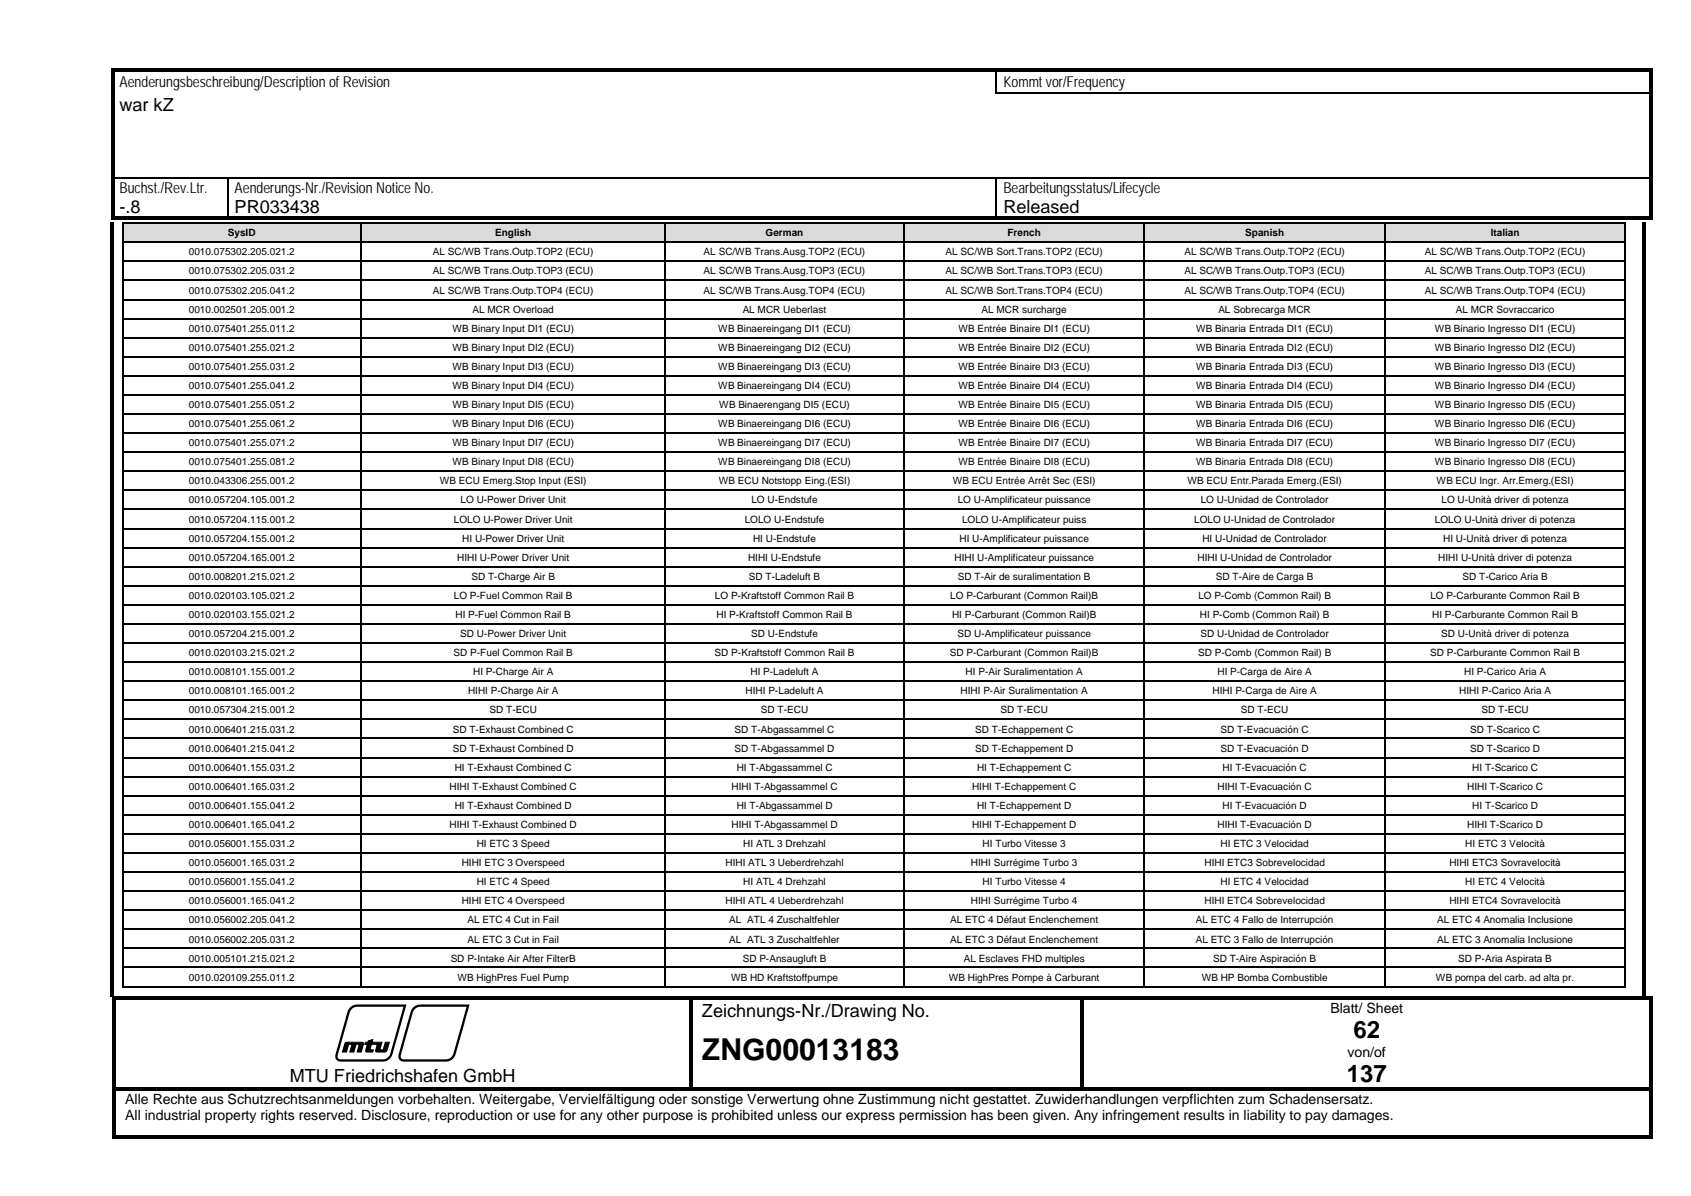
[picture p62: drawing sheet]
<svg xmlns="http://www.w3.org/2000/svg" width="297mm" height="210mm" viewBox="0 0 297 210" stroke-linecap="round" stroke-linejoin="round" font-family="sans-serif">
<defs><g id="words">
<text font-size="5.3" x="123.3" y="186.2">ZNG00013183</text>
<g font-size="4.2">
<text x="237.7" y="182.4">62</text>
<text x="236.5" y="190.1">137</text>
</g>
<g font-size="3.2">
<text x="21" y="19.5">war kZ</text>
<text x="21" y="37.4">-.8</text>
<text x="41.2" y="37.4">PR033438</text>
<text x="176.2" y="37.4">Released</text>
<text x="123.3" y="178.5">Zeichnungs-Nr./Drawing No.</text>
<text x="50.9" y="190">MTU Friedrichshafen GmbH</text>
</g>
<g font-size="2.6">
<text x="21" y="15.3">Aenderungsbeschreibung/Descriptionof Revision</text>
<text x="176.2" y="15.3">Kommt vor/Frequency</text>
<text x="21" y="33.9">Buchst./Rev.Ltr.</text>
<text x="41.2" y="33.9">Aenderungs-Nr./RevisionNotice No.</text>
<text x="176.2" y="33.9">Bearbeitungsstatus/Lifecycle</text>
</g>
<g font-size="2.5">
<text x="233.7" y="177.8">Blatt/ Sheet</text>
<text x="236.7" y="185.5">von/of</text>
<text x="22" y="193.8">Alle Rechte aus Schutzrechtsanmeldungen vorbehalten. Weitergabe, Vervielfältigung oder sonstige Verwertung ohne Zustimmung nicht gestattet. Zuwiderhandlungen verpflichten zum Schadensersatz.</text>
<text x="22" y="196.6">All industrial property rights reserved. Disclosure, reproduction or use for any other purpose is prohibited unless our express permission has been given. Any infringement results in liability to pay damages.</text>
</g>
<g font-size="1.8">
<text x="40" y="41.5">SysID</text>
<text x="87" y="41.5">English</text>
<text x="134.5" y="41.5">German</text>
<text x="177" y="41.5">French</text>
<text x="218.7" y="41.5">Spanish</text>
<text x="261.8" y="41.5">Italian</text>
<text x="33.2" y="44.9">0010.075302.205.021.2</text>
<text x="76" y="44.9">AL SC/WB Trans.Outp.TOP2 (ECU)</text>
<text x="123.6" y="44.9">AL SC/WB Trans.Ausg.TOP2 (ECU)</text>
<text x="166.1" y="44.9">AL SC/WB Sort.Trans.TOP2 (ECU)</text>
<text x="208" y="44.9">AL SC/WB Trans.Outp.TOP2 (ECU)</text>
<text x="250.3" y="44.9">AL SC/WB Trans.Outp.TOP2 (ECU)</text>
<text x="33.2" y="48.2">0010.075302.205.031.2</text>
<text x="33.2" y="51.6">0010.075302.205.041.2</text>
<text x="76" y="48.2">AL SC/WB Trans.Outp.TOP3 (ECU)</text>
<text x="76" y="51.6">AL SC/WB Trans.Outp.TOP4 (ECU)</text>
<text x="123.6" y="48.2">AL SC/WB Trans.Ausg.TOP3 (ECU)</text>
<text x="123.6" y="51.6">AL SC/WB Trans.Ausg.TOP4 (ECU)</text>
<text x="166.1" y="48.2">AL SC/WB Sort.Trans.TOP3 (ECU)</text>
<text x="166.1" y="51.6">AL SC/WB Sort.Trans.TOP4 (ECU)</text>
<text x="208" y="48.2">AL SC/WB Trans.Outp.TOP3 (ECU)</text>
<text x="208" y="51.6">AL SC/WB Trans.Outp.TOP4 (ECU)</text>
<text x="250.3" y="48.2">AL SC/WB Trans.Outp.TOP3 (ECU)</text>
<text x="250.3" y="51.6">AL SC/WB Trans.Outp.TOP4 (ECU)</text>
<text x="33.2" y="54.9">0010.002501.205.001.2</text>
<text x="33.2" y="58.3">0010.075401.255.011.2</text>
<text x="79.5" y="58.3">WB Binary Input DI1 (ECU)</text>
<text x="83" y="54.9">AL MCR Overload</text>
<text x="126.2" y="58.3">WB Binaereingang DI1 (ECU)</text>
<text x="130.4" y="54.9">AL MCR Ueberlast</text>
<text x="168.3" y="58.3">WB Entrée Binaire DI1 (ECU)</text>
<text x="172.4" y="54.9">AL MCR surcharge</text>
<text x="210.1" y="58.3">WB Binaria Entrada DI1 (ECU)</text>
<text x="214" y="54.9">AL Sobrecarga MCR</text>
<text x="252" y="58.3">WB Binario Ingresso DI1 (ECU)</text>
<text x="255.7" y="54.9">AL MCR Sovraccarico</text>
<text x="33.2" y="61.6">0010.075401.255.021.2</text>
<text x="33.2" y="65">0010.075401.255.031.2</text>
<text x="79.5" y="61.6">WB Binary Input DI2 (ECU)</text>
<text x="79.5" y="65">WB Binary Input DI3 (ECU)</text>
<text x="126.2" y="61.6">WB Binaereingang DI2 (ECU)</text>
<text x="126.2" y="65">WB Binaereingang DI3 (ECU)</text>
<text x="168.3" y="61.6">WB Entrée Binaire DI2 (ECU)</text>
<text x="168.3" y="65">WB Entrée Binaire DI3 (ECU)</text>
<text x="210.1" y="61.6">WB Binaria Entrada DI2 (ECU)</text>
<text x="210.1" y="65">WB Binaria Entrada DI3 (ECU)</text>
<text x="252" y="61.6">WB Binario Ingresso DI2 (ECU)</text>
<text x="252" y="65">WB Binario Ingresso DI3 (ECU)</text>
<text x="33.2" y="68.3">0010.075401.255.041.2</text>
<text x="33.2" y="71.7">0010.075401.255.051.2</text>
<text x="79.5" y="68.3">WB Binary Input DI4 (ECU)</text>
<text x="79.5" y="71.7">WB Binary Input DI5 (ECU)</text>
<text x="126.2" y="68.3">WB Binaereingang DI4 (ECU)</text>
<text x="126.3" y="71.7">WB Binaerengang DI5 (ECU)</text>
<text x="168.3" y="71.7">WB Entrée Binaire DI5 (ECU)</text>
<text x="168.3" y="68.3">WB Entrée Binaire DI4 (ECU)</text>
<text x="210.1" y="71.7">WB Binaria Entrada DI5 (ECU)</text>
<text x="210.1" y="68.3">WB Binaria Entrada DI4 (ECU)</text>
<text x="252" y="71.7">WB Binario Ingresso DI5 (ECU)</text>
<text x="252" y="68.3">WB Binario Ingresso DI4 (ECU)</text>
<text x="33.2" y="75">0010.075401.255.061.2</text>
<text x="79.5" y="75">WB Binary Input DI6 (ECU)</text>
<text x="126.2" y="75">WB Binaereingang DI6 (ECU)</text>
<text x="168.3" y="75">WB Entrée Binaire DI6 (ECU)</text>
<text x="210.1" y="75">WB Binaria Entrada DI6 (ECU)</text>
<text x="252" y="75">WB Binario Ingresso DI6 (ECU)</text>
<text x="33.2" y="78.4">0010.075401.255.071.2</text>
<text x="33.2" y="81.7">0010.075401.255.081.2</text>
<text x="79.5" y="78.4">WB Binary Input DI7 (ECU)</text>
<text x="79.5" y="81.7">WB Binary Input DI8 (ECU)</text>
<text x="126.2" y="78.4">WB Binaereingang DI7 (ECU)</text>
<text x="126.2" y="81.7">WB Binaereingang DI8 (ECU)</text>
<text x="168.3" y="78.4">WB Entrée Binaire DI7 (ECU)</text>
<text x="168.3" y="81.7">WB Entrée Binaire DI8 (ECU)</text>
<text x="210.1" y="78.4">WB Binaria Entrada DI7 (ECU)</text>
<text x="210.1" y="81.7">WB Binaria Entrada DI8 (ECU)</text>
<text x="252" y="78.4">WB Binario Ingresso DI7 (ECU)</text>
<text x="252" y="81.7">WB Binario Ingresso DI8 (ECU)</text>
<text x="33.2" y="85.1">0010.043306.255.001.2</text>
<text x="33.2" y="88.4">0010.057204.105.001.2</text>
<text x="77.3" y="85.1">WB ECU Emerg.Stop Input (ESI)</text>
<text x="80.9" y="88.4">LO U-Power Driver Unit</text>
<text x="126.3" y="85.1">WB ECU Notstopp Eing.(ESI)</text>
<text x="132" y="88.4">LO U-Endstufe</text>
<text x="167.4" y="85.1">WB ECU Entrée Arrêt Sec (ESI)</text>
<text x="168.2" y="88.4">LO U-Amplificateur puissance</text>
<text x="208.6" y="85.1">WB ECU Entr.Parada Emerg.(ESI)</text>
<text x="210.9" y="88.4">LO U-Unidad de Controlador</text>
<text x="252.3" y="85.1">WB ECU Ingr. Arr.Emerg.(ESI)</text>
<text x="253.2" y="88.4">LO U-Unità driver di potenza</text>
<text x="33.2" y="91.8">0010.057204.115.001.2</text>
<text x="33.2" y="95.1">0010.057204.155.001.2</text>
<text x="79.7" y="91.8">LOLO U-Power Driver Unit</text>
<text x="81.2" y="95.1">HI U-Power Driver Unit</text>
<text x="130.8" y="91.8">LOLO U-Endstufe</text>
<text x="132.3" y="95.1">HI U-Endstufe</text>
<text x="168.5" y="95.1">HI U-Amplificateur puissance</text>
<text x="169" y="91.8">LOLO U-Amplificateur puiss</text>
<text x="209.7" y="91.8">LOLO U-Unidad de Controlador</text>
<text x="211.2" y="95.1">HI U-Unidad de Controlador</text>
<text x="252" y="91.8">LOLO U-Unità driver di potenza</text>
<text x="253.5" y="95.1">HI U-Unità driver di potenza</text>
<text x="33.2" y="98.5">0010.057204.165.001.2</text>
<text x="33.2" y="101.8">0010.008201.215.021.2</text>
<text x="80.3" y="98.5">HIHI U-Power Driver Unit</text>
<text x="82.8" y="101.8">SD T-Charge Air B</text>
<text x="131.4" y="98.5">HIHI U-Endstufe</text>
<text x="131.5" y="101.8">SD T-Ladeluft B</text>
<text x="167.7" y="98.5">HIHI U-Amplificateur puissance</text>
<text x="168.2" y="101.8">SD T-Air de suralimentation B</text>
<text x="210.3" y="98.5">HIHI U-Unidad de Controlador</text>
<text x="213.6" y="101.8">SD T-Aire de Carga B</text>
<text x="252.6" y="98.5">HIHI U-Unità driver di potenza</text>
<text x="256.9" y="101.8">SD T-Carico Aria B</text>
<text x="33.2" y="105.2">0010.020103.105.021.2</text>
<text x="79.7" y="105.2">LO P-Fuel Common Rail B</text>
<text x="125.6" y="105.2">LO P-Kraftstoff Common Rail B</text>
<text x="166.9" y="105.2">LO P-Carburant (Common Rail)B</text>
<text x="210.5" y="105.2">LO P-Comb (Common Rail) B</text>
<text x="251.2" y="105.2">LO P-Carburante Common Rail B</text>
<text x="33.2" y="108.5">0010.020103.155.021.2</text>
<text x="33.2" y="111.9">0010.057204.215.001.2</text>
<text x="80" y="108.5">HI P-Fuel Common Rail B</text>
<text x="80.8" y="111.9">SD U-Power Driver Unit</text>
<text x="125.9" y="108.5">HI P-Kraftstoff Common Rail B</text>
<text x="131.9" y="111.9">SD U-Endstufe</text>
<text x="167.2" y="108.5">HI P-Carburant (Common Rail)B</text>
<text x="168.2" y="111.9">SD U-Amplificateur puissance</text>
<text x="210.8" y="108.5">HI P-Comb (Common Rail) B</text>
<text x="210.9" y="111.9">SD U-Unidad de Controlador</text>
<text x="251.5" y="108.5">HI P-Carburante Common Rail B</text>
<text x="253.2" y="111.9">SD U-Unità driver di potenza</text>
<text x="33.2" y="115.2">0010.020103.215.021.2</text>
<text x="33.2" y="118.6">0010.008101.155.001.2</text>
<text x="79.7" y="115.2">SD P-Fuel Common Rail B</text>
<text x="83.1" y="118.6">HI P-Charge Air A</text>
<text x="125.5" y="115.2">SD P-Kraftstoff Common Rail B</text>
<text x="131.8" y="118.6">HI P-Ladeluft A</text>
<text x="166.9" y="115.2">SD P-Carburant (Common Rail)B</text>
<text x="169.6" y="118.6">HI P-Air Suralimentation A</text>
<text x="210.4" y="115.2">SD P-Comb (Common Rail) B</text>
<text x="213.8" y="118.6">HI P-Carga de Aire A</text>
<text x="251.2" y="115.2">SD P-Carburante Common Rail B</text>
<text x="257.2" y="118.6">HI P-Carico Aria A</text>
<text x="33.2" y="121.9">0010.008101.165.001.2</text>
<text x="33.2" y="125.3">0010.057304.215.001.2</text>
<text x="82.2" y="121.9">HIHI P-Charge Air A</text>
<text x="86" y="125.3">SD T-ECU</text>
<text x="131" y="121.9">HIHI P-Ladeluft A</text>
<text x="133.6" y="125.3">SD T-ECU</text>
<text x="168.7" y="121.9">HIHI P-Air Suralimentation A</text>
<text x="175.7" y="125.3">SD T-ECU</text>
<text x="213" y="121.9">HIHI P-Carga de Aire A</text>
<text x="218" y="125.3">SD T-ECU</text>
<text x="256.3" y="121.9">HIHI P-Carico Aria A</text>
<text x="260.2" y="125.3">SD T-ECU</text>
<text x="33.2" y="128.6">0010.006401.215.031.2</text>
<text x="33.2" y="132">0010.006401.215.041.2</text>
<text x="79.5" y="128.6">SD T-Exhaust Combined C</text>
<text x="79.5" y="132">SD T-Exhaust Combined D</text>
<text x="129" y="128.6">SD T-Abgassammel C</text>
<text x="129" y="132">SD T-Abgassammel D</text>
<text x="171.3" y="128.6">SD T-Echappement C</text>
<text x="171.3" y="132">SD T-Echappement D</text>
<text x="214.4" y="128.6">SD T-Evacuación C</text>
<text x="214.4" y="132">SD T-Evacuación D</text>
<text x="258.3" y="128.6">SD T-Scarico C</text>
<text x="258.3" y="132">SD T-Scarico D</text>
<text x="33.2" y="135.3">0010.006401.155.031.2</text>
<text x="79.9" y="135.3">HI T-Exhaust Combined C</text>
<text x="129.4" y="135.3">HI T-Abgassammel C</text>
<text x="171.6" y="135.3">HI T-Echappement C</text>
<text x="214.7" y="135.3">HI T-Evacuación C</text>
<text x="258.6" y="135.3">HI T-Scarico C</text>
<text x="33.2" y="138.7">0010.006401.165.031.2</text>
<text x="33.2" y="142">0010.006401.155.041.2</text>
<text x="79" y="138.7">HIHI T-Exhaust Combined C</text>
<text x="79.9" y="142">HI T-Exhaust Combined D</text>
<text x="128.5" y="138.7">HIHI T-Abgassammel C</text>
<text x="129.4" y="142">HI T-Abgassammel D</text>
<text x="170.7" y="138.7">HIHI T-Echappement C</text>
<text x="171.6" y="142">HI T-Echappement D</text>
<text x="213.8" y="138.7">HIHI T-Evacuación C</text>
<text x="214.7" y="142">HI T-Evacuación D</text>
<text x="257.7" y="138.7">HIHI T-Scarico C</text>
<text x="258.6" y="142">HI T-Scarico D</text>
<text x="33.2" y="145.4">0010.006401.165.041.2</text>
<text x="33.2" y="148.7">0010.056001.155.031.2</text>
<text x="79" y="145.4">HIHI T-Exhaust Combined D</text>
<text x="83.7" y="148.7">HI ETC 3 Speed</text>
<text x="128.5" y="145.4">HIHI T-Abgassammel D</text>
<text x="130.6" y="148.7">HI ATL 3 Drehzahl</text>
<text x="170.7" y="145.4">HIHI T-Echappement D</text>
<text x="172.6" y="148.7">HI Turbo Vitesse 3</text>
<text x="213.8" y="145.4">HIHI T-Evacuación D</text>
<text x="214.4" y="148.7">HI ETC 3 Velocidad</text>
<text x="257.4" y="148.7">HI ETC 3 Velocità</text>
<text x="257.7" y="145.4">HIHI T-Scarico D</text>
<text x="33.2" y="152.1">0010.056001.165.031.2</text>
<text x="33.2" y="155.4">0010.056001.155.041.2</text>
<text x="81.1" y="152.1">HIHI ETC 3 Overspeed</text>
<text x="83.7" y="155.4">HI ETC 4 Speed</text>
<text x="127.4" y="152.1">HIHI ATL 3 Ueberdrehzahl</text>
<text x="130.6" y="155.4">HI ATL 4 Drehzahl</text>
<text x="170.5" y="152.1">HIHI Surrégime Turbo 3</text>
<text x="172.6" y="155.4">HI Turbo Vitesse 4</text>
<text x="211.6" y="152.1">HIHI ETC3 Sobrevelocidad</text>
<text x="214.4" y="155.4">HI ETC 4 Velocidad</text>
<text x="254.6" y="152.1">HIHI ETC3 Sovravelocità</text>
<text x="257.4" y="155.4">HI ETC 4 Velocità</text>
<text x="33.2" y="158.8">0010.056001.165.041.2</text>
<text x="81.1" y="158.8">HIHI ETC 4 Overspeed</text>
<text x="127.4" y="158.8">HIHI ATL 4 Ueberdrehzahl</text>
<text x="170.5" y="158.8">HIHI Surrégime Turbo 4</text>
<text x="211.6" y="158.8">HIHI ETC4 Sobrevelocidad</text>
<text x="254.6" y="158.8">HIHI ETC4 Sovravelocità</text>
<text x="33.2" y="162.2">0010.056002.205.041.2</text>
<text x="33.2" y="165.5">0010.056002.205.031.2</text>
<text x="82.1" y="162.2">AL ETC 4 Cut in Fail</text>
<text x="82.1" y="165.5">AL ETC 3 Cut in Fail</text>
<text x="128.1" y="162.2">AL ATL 4 Zuschaltfehler</text>
<text x="128.1" y="165.5">AL ATL 3 Zuschaltfehler</text>
<text x="166.9" y="162.2">AL ETC 4 Défaut Enclenchement</text>
<text x="166.9" y="165.5">AL ETC 3 Défaut Enclenchement</text>
<text x="210" y="162.2">AL ETC 4 Fallo de Interrupción</text>
<text x="210" y="165.5">AL ETC 3 Fallo de Interrupción</text>
<text x="252.4" y="162.2">AL ETC 4 Anomalia Inclusione</text>
<text x="252.4" y="165.5">AL ETC 3 Anomalia Inclusione</text>
<text x="33.2" y="168.8">0010.005101.215.021.2</text>
<text x="33.2" y="172.2">0010.020109.255.011.2</text>
<text x="79.2" y="168.8">SD P-Intake Air After FilterB</text>
<text x="80.3" y="172.2">WB HighPres Fuel Pump</text>
<text x="128.4" y="172.2">WB HD Kraftstoffpumpe</text>
<text x="130.5" y="168.8">SD P-Ansaugluft B</text>
<text x="166.7" y="172.2">WB HighPres Pompe à Carburant</text>
<text x="169.3" y="168.8">AL Esclaves FHD multiples</text>
<text x="211.1" y="172.2">WB HP Bomba Combustible</text>
<text x="213.1" y="168.8">SD T-Aire Aspiración B</text>
<text x="252.2" y="172.2">WB pompa del carb. ad alta pr.</text>
<text x="256.1" y="168.8">SD P-Aria Aspirata B</text>
</g>
</g></defs>
<g fill="#000">
<path d="M19.5 12h.6v.5h-.6z" fill-rule="evenodd"/>
<path d="M19.5 12h.6v.5h-.6z" fill-rule="evenodd"/>
<path d="M19.5 12.5h.6v3.7h-.6z" fill-rule="evenodd"/>
<path d="M19.5 16.2h.6v.3h-.6z" fill-rule="evenodd"/>
<path d="M20.1 12h154.8v.5h-154.8z" fill-rule="evenodd"/>
<path d="M174.9 12h.5v.5h-.5z" fill-rule="evenodd"/>
<path d="M175.4 12h24.6v.5h-24.6z" fill-rule="evenodd"/>
<path d="M200 12h.6v.5h-.6z" fill-rule="evenodd"/>
<path d="M200.6 12h89.2v.5h-89.2z" fill-rule="evenodd"/>
<path d="M289.8 12h.5v.5h-.5z" fill-rule="evenodd"/>
<path d="M289.8 12h.5v.5h-.5z" fill-rule="evenodd"/>
<path d="M289.8 12.5h.5v3.7h-.5z" fill-rule="evenodd"/>
<path d="M289.8 16.2h.5v.3h-.5z" fill-rule="evenodd"/>
<path d="M19.5 16.5h.6v3.7h-.6z" fill-rule="evenodd"/>
<path d="M19.5 20.2h.6v3.6h-.6z" fill-rule="evenodd"/>
<path d="M19.5 23.8h.6v3.7h-.6z" fill-rule="evenodd"/>
<path d="M19.5 27.5h.6v3.6h-.6z" fill-rule="evenodd"/>
<path d="M19.5 31.4h.6v3h-.6z" fill-rule="evenodd"/>
<path d="M19.5 34.4h.6v3.7h-.6z" fill-rule="evenodd"/>
<path d="M19.5 38.1h.6v.5h-.6z" fill-rule="evenodd"/>
<path d="M19.5 38.1h.6v.5h-.6z" fill-rule="evenodd"/>
<path d="M20.1 38.1h19.8v.5h-19.8z" fill-rule="evenodd"/>
<path d="M39.9 38.1h.5v.5h-.5z" fill-rule="evenodd"/>
<path d="M40.4 38.1h134.5v.5h-134.5z" fill-rule="evenodd"/>
<path d="M174.9 38.1h.5v.5h-.5z" fill-rule="evenodd"/>
<path d="M175.4 38.1h114.4v.5h-114.4z" fill-rule="evenodd"/>
<path d="M289.8 16.5h.5v3.7h-.5z" fill-rule="evenodd"/>
<path d="M289.8 20.2h.5v3.6h-.5z" fill-rule="evenodd"/>
<path d="M289.8 23.8h.5v3.7h-.5z" fill-rule="evenodd"/>
<path d="M289.8 27.5h.5v3.6h-.5z" fill-rule="evenodd"/>
<path d="M289.8 31.4h.5v3h-.5z" fill-rule="evenodd"/>
<path d="M289.8 34.4h.5v3.7h-.5z" fill-rule="evenodd"/>
<path d="M289.8 38.1h.5v.5h-.5z" fill-rule="evenodd"/>
<path d="M289.8 38.1h.5v.5h-.5z" fill-rule="evenodd"/>
<path d="M19.8 175h.5v.5h-.5z" fill-rule="evenodd"/>
<path d="M19.8 175h.5v.5h-.5z" fill-rule="evenodd"/>
<path d="M20.3 175h100.8v.5h-100.8z" fill-rule="evenodd"/>
<path d="M121.1 175h.5v.5h-.5z" fill-rule="evenodd"/>
<path d="M121.6 175h68.2v.5h-68.2z" fill-rule="evenodd"/>
<path d="M189.8 175h.6v.5h-.6z" fill-rule="evenodd"/>
<path d="M190.4 175h99.4v.5h-99.4z" fill-rule="evenodd"/>
<path d="M289.8 175h.5v.5h-.5z" fill-rule="evenodd"/>
<path d="M289.8 175h.5v.5h-.5z" fill-rule="evenodd"/>
<path d="M19.8 175.5h.5v15.4h-.5z" fill-rule="evenodd"/>
<path d="M19.8 190.9h.5v.6h-.5z" fill-rule="evenodd"/>
<path d="M19.8 191.5h.5v8h-.5z" fill-rule="evenodd"/>
<path d="M20.3 190.9h100.8v.6h-100.8z" fill-rule="evenodd"/>
<path d="M121.1 175.5h.5v15.4h-.5z" fill-rule="evenodd"/>
<path d="M121.1 190.9h.5v.6h-.5z" fill-rule="evenodd"/>
<path d="M121.6 190.9h68.2v.6h-68.2z" fill-rule="evenodd"/>
<path d="M189.8 175.5h.6v15.4h-.6z" fill-rule="evenodd"/>
<path d="M189.8 190.9h.6v.6h-.6z" fill-rule="evenodd"/>
<path d="M190.4 190.9h99.4v.6h-99.4z" fill-rule="evenodd"/>
<path d="M289.8 175.5h.5v15.4h-.5z" fill-rule="evenodd"/>
<path d="M289.8 190.9h.5v.6h-.5z" fill-rule="evenodd"/>
<path d="M289.8 191.5h.5v8h-.5z" fill-rule="evenodd"/>
<path d="M19.8 199.5h.5v.5h-.5z" fill-rule="evenodd"/>
<path d="M19.8 199.5h.5v.5h-.5z" fill-rule="evenodd"/>
<path d="M20.3 199.5h269.5v.5h-269.5z" fill-rule="evenodd"/>
<path d="M289.8 199.5h.5v.5h-.5z" fill-rule="evenodd"/>
<path d="M289.8 199.5h.5v.5h-.5z" fill-rule="evenodd"/>
</g>
<path d="M175 12.5v3.7M20.1 31.3h19.8M40 31.4v6.7M40.1 31.3h134.8M175 31.4v6.7M175.2 31.3h114.6" fill="none" stroke="#000" stroke-width=".25"/>
<path d="M174.9 16.3h25.1M200.4 16.3h89.4" fill="none" stroke="#000" stroke-width=".34"/>
<g fill="#000">
<path d="M200 16.2h.4v.3h-.4zM19.5 31.1h.6v.3h-.6zM39.9 31.4h.2zM39.9 31.1h.2v.3h-.2zM174.9 31.4h.3zM174.9 31.1h.3v.3h-.3zM289.8 31.1h.5v.3h-.5zM60.6 183.2l.3-.2h2.2a.47 .47 0 0 1 .6 .1 .47 .47 0 0 1 .1 .6l-.4 1h-.7l.4-1.3h-.6l-.3 1.3h-.8l.4-1.3h-.6l-.3 1.3h-.8zM64.2 183h.4l.1-.2 .8-.3-.2 .5h1.8l-.4 1.4h.6l.4-1.4h.7l-.1 .4a1.4 1.4 0 0 1-.7 1.3h-1a.44 .44 0 0 1-.6-.3l.3-1h-1.1l-.2 1h.6l-.1 .3h-.5a.51 .51 0 0 1-.8-.3l.3-1h-.4z"/>
<path d="M61.5 176.9l.6-.4 .6-.1h8.7l-2.4 8.6a2.24 2.24 0 0 1-2.7 1.4h-6.4a1.06 1.06 0 0 1-1-.6 1.06 1.06 0 0 1 .2-1.1l1.9-6.9zM61.8 177.2l-.4 .7-2 7.2a.69 .69 0 0 0 .1 .8 .69 .69 0 0 0 .8 .1h6.9a1.38 1.38 0 0 0 1.4-1.1l2.3-8.1h-8.2z"/>
<path d="M72.6 176.9l.6-.4 .6-.1h8.7l-2.5 8.6a2.21 2.21 0 0 1-2.6 1.4h-6.4a1.06 1.06 0 0 1-1-.6 1.06 1.06 0 0 1 .1-1.1l2-7.1zM72.9 177.2l-.4 .7-2 7.2a.69 .69 0 0 0 .1 .8 .69 .69 0 0 0 .8 .1h6.9a1.38 1.38 0 0 0 1.4-1.1l2.2-8.1h-8.1z"/>
</g>
<path d="M60.6 183.2l.3-.2h2.2a.47 .47 0 0 1 .6 .1 .47 .47 0 0 1 .1 .6l-.4 1h-.7l.4-1.3h-.6l-.3 1.3h-.8l.4-1.3h-.6l-.3 1.3h-.8zM64.2 183h.4l.1-.2 .8-.3-.2 .5h1.8l-.4 1.4h.6l.4-1.4h.7l-.1 .4a1.4 1.4 0 0 1-.7 1.3h-1a.44 .44 0 0 1-.6-.3l.3-1h-1.1l-.2 1h.6l-.1 .3h-.5a.51 .51 0 0 1-.8-.3l.3-1h-.4z" fill="none" stroke="#000" stroke-width=".18"/>
<g fill="#dadada">
<path d="M21.7 39.4h41.6v3h-41.6z" fill-rule="evenodd"/>
<path d="M22.8 39.9h39.4v2h-39.4z" fill-rule="evenodd"/>
<path d="M63.6 39.4h53.1v3h-53.1z" fill-rule="evenodd"/>
<path d="M64.7 39.9h50.9v2h-50.9z" fill-rule="evenodd"/>
<path d="M117 39.4h41.6v3h-41.6z" fill-rule="evenodd"/>
<path d="M118.1 39.9h39.5v2h-39.5z" fill-rule="evenodd"/>
<path d="M158.8 39.4h42v3h-42z" fill-rule="evenodd"/>
<path d="M160 39.9h39.8v2h-39.8z" fill-rule="evenodd"/>
<path d="M201 39.4h42.1v3h-42.1z" fill-rule="evenodd"/>
<path d="M202.2 39.9h39.8v2h-39.8z" fill-rule="evenodd"/>
<path d="M243.3 39.4h42v3h-42z" fill-rule="evenodd"/>
<path d="M244.5 39.9h39.7v2h-39.7z" fill-rule="evenodd"/>
</g>
<g fill="#000">
<path d="M21.4 39h.3v.4h-.3zM21.4 39h.3v.3h-.3zM63.3 39.3l.3 .1zM63.3 39h.3v.3h-.3zM116.7 39.3l.3 .1zM116.7 39h.3v.3h-.3zM158.6 39.3l.4 .1zM158.6 39h.4v.3h-.4zM200.9 39.3l.3 .1zM200.9 39h.3v.3h-.3zM243.1 39.3l.3 .1zM243.1 39h.3v.3h-.3z"/>
<path d="M285.3 39h.3v.4h-.3zM285.3 39h.3v.3h-.3zM21.4 42.4h.3v.3h-.3zM21.4 45.7h.3v.4h-.3zM21.4 49.1h.3v.3h-.3zM21.4 52.4h.3v.4h-.3zM21.4 55.8h.3v.3h-.3zM21.4 59.1h.3v.4h-.3zM63.3 42.4h.3v.3h-.3zM63.3 45.7h.3v.4h-.3zM63.3 49.1h.3v.3h-.3zM63.3 52.4h.3v.4h-.3z"/>
<path d="M63.3 55.8h.3v.3h-.3zM63.3 59.1h.3v.4h-.3zM116.7 42.4h.3v.3h-.3zM116.7 45.7h.3v.4h-.3zM116.7 49.1h.3v.3h-.3zM116.7 52.4h.3v.4h-.3zM116.7 55.8h.3v.3h-.3zM116.7 59.1h.3v.4h-.3zM158.6 42.4h.4v.3h-.4zM158.6 45.7h.4v.4h-.4zM158.6 49.1h.4v.3h-.4zM158.6 52.4h.4v.4h-.4z"/>
<path d="M158.6 55.8h.4v.3h-.4zM158.6 59.1h.4v.4h-.4zM200.9 42.4h.3v.3h-.3zM200.9 45.7h.3v.4h-.3zM200.9 49.1h.3v.3h-.3zM200.9 52.4h.3v.4h-.3zM200.9 55.8h.3v.3h-.3zM200.9 59.1h.3v.4h-.3zM243.1 42.4h.3v.3h-.3zM243.1 45.7h.3v.4h-.3zM243.1 49.1h.3v.3h-.3zM243.1 52.4h.3v.4h-.3z"/>
<path d="M243.1 55.8h.3v.3h-.3zM243.1 59.1h.3v.4h-.3zM285.3 42.4h.3v.3h-.3zM285.3 45.7h.3v.4h-.3zM285.3 49.1h.3v.3h-.3zM285.3 52.4h.3v.4h-.3zM285.3 55.8h.3v.3h-.3zM285.3 59.1h.3v.4h-.3zM21.4 62.5h.3v.3h-.3zM21.4 65.8h.3v.4h-.3zM21.4 69.2h.3v.3h-.3zM21.4 72.5h.3v.4h-.3z"/>
<path d="M21.4 75.9h.3v.3h-.3zM21.4 79.2h.3v.4h-.3zM63.3 62.5h.3v.3h-.3zM63.3 65.8h.3v.4h-.3zM63.3 69.2h.3v.3h-.3zM63.3 72.5h.3v.4h-.3zM63.3 75.9h.3v.3h-.3zM63.3 79.2h.3v.4h-.3zM116.7 62.5h.3v.3h-.3zM116.7 65.8h.3v.4h-.3zM116.7 69.2h.3v.3h-.3zM116.7 72.5h.3v.4h-.3z"/>
<path d="M116.7 75.9h.3v.3h-.3zM116.7 79.2h.3v.4h-.3zM158.6 62.5h.4v.3h-.4zM158.6 65.8h.4v.4h-.4zM158.6 69.2h.4v.3h-.4zM158.6 72.5h.4v.4h-.4zM158.6 75.9h.4v.3h-.4zM158.6 79.2h.4v.4h-.4zM200.9 62.5h.3v.3h-.3zM200.9 65.8h.3v.4h-.3zM200.9 69.2h.3v.3h-.3zM200.9 72.5h.3v.4h-.3z"/>
<path d="M200.9 75.9h.3v.3h-.3zM200.9 79.2h.3v.4h-.3zM243.1 62.5h.3v.3h-.3zM243.1 65.8h.3v.4h-.3zM243.1 69.2h.3v.3h-.3zM243.1 72.5h.3v.4h-.3zM243.1 75.9h.3v.3h-.3zM243.1 79.2h.3v.4h-.3zM285.3 62.5h.3v.3h-.3zM285.3 65.8h.3v.4h-.3zM285.3 69.2h.3v.3h-.3zM285.3 72.5h.3v.4h-.3z"/>
<path d="M285.3 75.9h.3v.3h-.3zM285.3 79.2h.3v.4h-.3zM21.4 82.6h.3v.4h-.3zM21.4 85.9h.3v.4h-.3zM21.4 89.3h.3v.3h-.3zM21.4 92.6h.3v.4h-.3zM21.4 96h.3v.4h-.3zM21.4 99.3h.3v.4h-.3zM63.3 82.6h.3v.4h-.3zM63.3 85.9h.3v.4h-.3zM63.3 89.3h.3v.3h-.3zM63.3 92.6h.3v.4h-.3z"/>
<path d="M63.3 96h.3v.4h-.3zM63.3 99.3h.3v.4h-.3zM116.7 82.6h.3v.4h-.3zM116.7 85.9h.3v.4h-.3zM116.7 89.3h.3v.3h-.3zM116.7 92.6h.3v.4h-.3zM116.7 96h.3v.4h-.3zM116.7 99.3h.3v.4h-.3zM158.6 82.6h.4v.4h-.4zM158.6 85.9h.4v.4h-.4zM158.6 89.3h.4v.3h-.4zM158.6 92.6h.4v.4h-.4z"/>
<path d="M158.6 96h.4v.4h-.4zM158.6 99.3h.4v.4h-.4zM200.9 82.6h.3v.4h-.3zM200.9 85.9h.3v.4h-.3zM200.9 89.3h.3v.3h-.3zM200.9 92.6h.3v.4h-.3zM200.9 96h.3v.4h-.3zM200.9 99.3h.3v.4h-.3zM243.1 82.6h.3v.4h-.3zM243.1 85.9h.3v.4h-.3zM243.1 89.3h.3v.3h-.3zM243.1 92.6h.3v.4h-.3z"/>
<path d="M243.1 96h.3v.4h-.3zM243.1 99.3h.3v.4h-.3zM285.3 82.6h.3v.4h-.3zM285.3 85.9h.3v.4h-.3zM285.3 89.3h.3v.3h-.3zM285.3 92.6h.3v.4h-.3zM285.3 96h.3v.4h-.3zM285.3 99.3h.3v.4h-.3zM21.4 102.7h.3v.4h-.3zM21.4 106h.3v.4h-.3zM21.4 109.4h.3v.3h-.3zM21.4 112.8h.3v.3h-.3z"/>
<path d="M21.4 116.1h.3v.4h-.3zM21.4 119.4h.3v.4h-.3zM63.3 102.7h.3v.4h-.3zM63.3 106h.3v.4h-.3zM63.3 109.4h.3v.3h-.3zM63.3 112.8h.3v.3h-.3zM63.3 116.1h.3v.4h-.3zM63.3 119.4h.3v.4h-.3zM116.7 102.7h.3v.4h-.3zM116.7 106h.3v.4h-.3zM116.7 109.4h.3v.3h-.3zM116.7 112.8h.3v.3h-.3z"/>
<path d="M116.7 116.1h.3v.4h-.3zM116.7 119.4h.3v.4h-.3zM158.6 102.7h.4v.4h-.4zM158.6 106h.4v.4h-.4zM158.6 109.4h.4v.3h-.4zM158.6 112.8h.4v.3h-.4zM158.6 116.1h.4v.4h-.4zM158.6 119.4h.4v.4h-.4zM200.9 102.7h.3v.4h-.3zM200.9 106h.3v.4h-.3zM200.9 109.4h.3v.3h-.3zM200.9 112.8h.3v.3h-.3z"/>
<path d="M200.9 116.1h.3v.4h-.3zM200.9 119.4h.3v.4h-.3zM243.1 102.7h.3v.4h-.3zM243.1 106h.3v.4h-.3zM243.1 109.4h.3v.3h-.3zM243.1 112.8h.3v.3h-.3zM243.1 116.1h.3v.4h-.3zM243.1 119.4h.3v.4h-.3zM285.3 102.7h.3v.4h-.3zM285.3 106h.3v.4h-.3zM285.3 109.4h.3v.3h-.3zM285.3 112.8h.3v.3h-.3z"/>
<path d="M285.3 116.1h.3v.4h-.3zM285.3 119.4h.3v.4h-.3zM21.4 122.8h.3v.4h-.3zM21.4 126.2h.3v.3h-.3zM21.4 129.5h.3v.4h-.3zM21.4 132.9h.3v.3h-.3zM21.4 136.2h.3v.4h-.3zM21.4 139.6h.3v.3h-.3zM63.3 122.8h.3v.4h-.3zM63.3 126.2h.3v.3h-.3zM63.3 129.5h.3v.4h-.3zM63.3 132.9h.3v.3h-.3z"/>
<path d="M63.3 136.2h.3v.4h-.3zM63.3 139.6h.3v.3h-.3zM116.7 122.8h.3v.4h-.3zM116.7 126.2h.3v.3h-.3zM116.7 129.5h.3v.4h-.3zM116.7 132.9h.3v.3h-.3zM116.7 136.2h.3v.4h-.3zM116.7 139.6h.3v.3h-.3zM158.6 122.8h.4v.4h-.4zM158.6 126.2h.4v.3h-.4zM158.6 129.5h.4v.4h-.4zM158.6 132.9h.4v.3h-.4z"/>
<path d="M158.6 136.2h.4v.4h-.4zM158.6 139.6h.4v.3h-.4zM200.9 122.8h.3v.4h-.3zM200.9 126.2h.3v.3h-.3zM200.9 129.5h.3v.4h-.3zM200.9 132.9h.3v.3h-.3zM200.9 136.2h.3v.4h-.3zM200.9 139.6h.3v.3h-.3zM243.1 122.8h.3v.4h-.3zM243.1 126.2h.3v.3h-.3zM243.1 129.5h.3v.4h-.3zM243.1 132.9h.3v.3h-.3z"/>
<path d="M243.1 136.2h.3v.4h-.3zM243.1 139.6h.3v.3h-.3zM285.3 122.8h.3v.4h-.3zM285.3 126.2h.3v.3h-.3zM285.3 129.5h.3v.4h-.3zM285.3 132.9h.3v.3h-.3zM285.3 136.2h.3v.4h-.3zM285.3 139.6h.3v.3h-.3zM21.4 142.9h.3v.4h-.3zM21.4 146.3h.3v.3h-.3zM21.4 149.6h.3v.4h-.3zM21.4 153h.3v.3h-.3z"/>
<path d="M21.4 156.3h.3v.4h-.3zM63.3 142.9h.3v.4h-.3zM63.3 146.3h.3v.3h-.3zM63.3 149.6h.3v.4h-.3zM63.3 153h.3v.3h-.3zM63.3 156.3h.3v.4h-.3zM116.7 142.9h.3v.4h-.3zM116.7 146.3h.3v.3h-.3zM116.7 149.6h.3v.4h-.3zM116.7 153h.3v.3h-.3zM116.7 156.3h.3v.4h-.3zM158.6 142.9h.4v.4h-.4z"/>
<path d="M158.6 146.3h.4v.3h-.4zM158.6 149.6h.4v.4h-.4zM158.6 153h.4v.3h-.4zM158.6 156.3h.4v.4h-.4zM200.9 142.9h.3v.4h-.3zM200.9 146.3h.3v.3h-.3zM200.9 149.6h.3v.4h-.3zM200.9 153h.3v.3h-.3zM200.9 156.3h.3v.4h-.3zM243.1 142.9h.3v.4h-.3zM243.1 146.3h.3v.3h-.3zM243.1 149.6h.3v.4h-.3z"/>
<path d="M243.1 153h.3v.3h-.3zM243.1 156.3h.3v.4h-.3zM285.3 142.9h.3v.4h-.3zM285.3 146.3h.3v.3h-.3zM285.3 149.6h.3v.4h-.3zM285.3 153h.3v.3h-.3zM285.3 156.3h.3v.4h-.3zM21.4 159.7h.3v.3h-.3zM21.4 163h.3v.4h-.3zM21.4 166.4h.3v.3h-.3zM21.4 169.7h.3v.4h-.3zM21.4 173.1h.3v.3h-.3z"/>
<path d="M63.3 159.7h.3v.3h-.3zM63.3 163h.3v.4h-.3zM63.3 166.4h.3v.3h-.3zM63.3 169.7h.3v.4h-.3zM63.3 173.1h.3v.3h-.3zM116.7 159.7h.3v.3h-.3zM116.7 163h.3v.4h-.3zM116.7 166.4h.3v.3h-.3zM116.7 169.7h.3v.4h-.3zM116.7 173.1h.3v.3h-.3zM158.6 159.7h.4v.3h-.4zM158.6 163h.4v.4h-.4z"/>
<path d="M158.6 166.4h.4v.3h-.4zM158.6 169.7h.4v.4h-.4zM158.6 173.1h.4v.3h-.4zM200.9 159.7h.3v.3h-.3zM200.9 163h.3v.4h-.3zM200.9 166.4h.3v.3h-.3zM200.9 169.7h.3v.4h-.3zM200.9 173.1h.3v.3h-.3zM243.1 159.7h.3v.3h-.3zM243.1 163h.3v.4h-.3zM243.1 166.4h.3v.3h-.3zM243.1 169.7h.3v.4h-.3z"/>
<path d="M243.1 173.1h.3v.3h-.3zM285.3 159.7h.3v.3h-.3zM285.3 163h.3v.4h-.3zM285.3 166.4h.3v.3h-.3zM285.3 169.7h.3v.4h-.3zM285.3 173.1h.3v.3h-.3z"/>
</g>
<g fill="none" stroke="#000" stroke-width=".34">
<path d="M21.5 39.4v3M21.7 39.2h41.6M63.5 39.4v3M63.6 39.2h53.1M116.8 39.4v3M117 39.2h41.6M158.8 39.4v3M159 39.2h41.9M201 39.4v3M201.2 39.2h41.9M243.3 39.4v3M243.4 39.2h41.9"/>
<path d="M285.5 39.4v3M21.5 42.7v3M21.5 46.1v3M21.5 49.4v3M21.5 52.8v3M21.5 56.1v3M21.5 59.5v3M21.7 42.5h41.6M21.7 45.9h41.6M21.7 49.2h41.6M21.7 52.6h41.6M21.7 55.9h41.6"/>
<path d="M21.7 59.3h41.6M63.5 42.7v3M63.5 46.1v3M63.5 49.4v3M63.5 52.8v3M63.5 56.1v3M63.5 59.5v3M63.6 42.5h53.1M63.6 45.9h53.1M63.6 49.2h53.1M63.6 52.6h53.1M63.6 55.9h53.1"/>
<path d="M63.6 59.3h53.1M116.8 42.7v3M116.8 46.1v3M116.8 49.4v3M116.8 52.8v3M116.8 56.1v3M116.8 59.5v3M117 42.5h41.6M117 45.9h41.6M117 49.2h41.6M117 52.6h41.6M117 55.9h41.6"/>
<path d="M117 59.3h41.6M158.8 42.7v3M158.8 46.1v3M158.8 49.4v3M158.8 52.8v3M158.8 56.1v3M158.8 59.5v3M159 42.5h41.9M159 45.9h41.9M159 49.2h41.9M159 52.6h41.9M159 55.9h41.9"/>
<path d="M159 59.3h41.9M201 42.7v3M201 46.1v3M201 49.4v3M201 52.8v3M201 56.1v3M201 59.5v3M201.2 42.5h41.9M201.2 45.9h41.9M201.2 49.2h41.9M201.2 52.6h41.9M201.2 55.9h41.9"/>
<path d="M201.2 59.3h41.9M243.3 42.7v3M243.3 46.1v3M243.3 49.4v3M243.3 52.8v3M243.3 56.1v3M243.3 59.5v3M243.4 42.5h41.9M243.4 45.9h41.9M243.4 49.2h41.9M243.4 52.6h41.9M243.4 55.9h41.9"/>
<path d="M243.4 59.3h41.9M285.5 42.7v3M285.5 46.1v3M285.5 49.4v3M285.5 52.8v3M285.5 56.1v3M285.5 59.5v3M21.5 62.8v3M21.5 66.2v3M21.5 69.5v3M21.5 72.9v3M21.5 76.2v3"/>
<path d="M21.5 79.6v3M21.7 62.7h41.6M21.7 66h41.6M21.7 69.3h41.6M21.7 72.7h41.6M21.7 76.1h41.6M21.7 79.4h41.6M63.5 62.8v3M63.5 66.2v3M63.5 69.5v3M63.5 72.9v3M63.5 76.2v3"/>
<path d="M63.5 79.6v3M63.6 62.7h53.1M63.6 66h53.1M63.6 69.3h53.1M63.6 72.7h53.1M63.6 76.1h53.1M63.6 79.4h53.1M116.8 62.8v3M116.8 66.2v3M116.8 69.5v3M116.8 72.9v3M116.8 76.2v3"/>
<path d="M116.8 79.6v3M117 62.7h41.6M117 66h41.6M117 69.3h41.6M117 72.7h41.6M117 76.1h41.6M117 79.4h41.6M158.8 62.8v3M158.8 66.2v3M158.8 69.5v3M158.8 72.9v3M158.8 76.2v3"/>
<path d="M158.8 79.6v3M159 62.7h41.9M159 66h41.9M159 69.3h41.9M159 72.7h41.9M159 76.1h41.9M159 79.4h41.9M201 62.8v3M201 66.2v3M201 69.5v3M201 72.9v3M201 76.2v3"/>
<path d="M201 79.6v3M201.2 62.7h41.9M201.2 66h41.9M201.2 69.3h41.9M201.2 72.7h41.9M201.2 76.1h41.9M201.2 79.4h41.9M243.3 62.8v3M243.3 66.2v3M243.3 69.5v3M243.3 72.9v3M243.3 76.2v3"/>
<path d="M243.3 79.6v3M243.4 62.7h41.9M243.4 66h41.9M243.4 69.3h41.9M243.4 72.7h41.9M243.4 76.1h41.9M243.4 79.4h41.9M285.5 62.8v3M285.5 66.2v3M285.5 69.5v3M285.5 72.9v3M285.5 76.2v3"/>
<path d="M285.5 79.6v3M21.5 83v2.9M21.5 86.3v3M21.5 89.6v3M21.5 93v3M21.5 96.4v2.9M21.5 99.7v3M21.7 82.8h41.6M21.7 86.1h41.6M21.7 89.5h41.6M21.7 92.8h41.6M21.7 96.2h41.6"/>
<path d="M21.7 99.5h41.6M63.5 83v2.9M63.5 86.3v3M63.5 89.6v3M63.5 93v3M63.5 96.4v2.9M63.5 99.7v3M63.6 82.8h53.1M63.6 86.1h53.1M63.6 89.5h53.1M63.6 92.8h53.1M63.6 96.2h53.1"/>
<path d="M63.6 99.5h53.1M116.8 83v2.9M116.8 86.3v3M116.8 89.6v3M116.8 93v3M116.8 96.4v2.9M116.8 99.7v3M117 82.8h41.6M117 86.1h41.6M117 89.5h41.6M117 92.8h41.6M117 96.2h41.6"/>
<path d="M117 99.5h41.6M158.8 83v2.9M158.8 86.3v3M158.8 89.6v3M158.8 93v3M158.8 96.4v2.9M158.8 99.7v3M159 82.8h41.9M159 86.1h41.9M159 89.5h41.9M159 92.8h41.9M159 96.2h41.9"/>
<path d="M159 99.5h41.9M201 83v2.9M201 86.3v3M201 89.6v3M201 93v3M201 96.4v2.9M201 99.7v3M201.2 82.8h41.9M201.2 86.1h41.9M201.2 89.5h41.9M201.2 92.8h41.9M201.2 96.2h41.9"/>
<path d="M201.2 99.5h41.9M243.3 83v2.9M243.3 86.3v3M243.3 89.6v3M243.3 93v3M243.3 96.4v2.9M243.3 99.7v3M243.4 82.8h41.9M243.4 86.1h41.9M243.4 89.5h41.9M243.4 92.8h41.9M243.4 96.2h41.9"/>
<path d="M243.4 99.5h41.9M285.5 83v2.9M285.5 86.3v3M285.5 89.6v3M285.5 93v3M285.5 96.4v2.9M285.5 99.7v3M21.5 103.1v2.9M21.5 106.4v3M21.5 109.7v3.1M21.5 113.1v3M21.5 116.5v2.9"/>
<path d="M21.5 119.8v3M21.7 102.9h41.6M21.7 106.2h41.6M21.7 109.6h41.6M21.7 112.9h41.6M21.7 116.3h41.6M21.7 119.6h41.6M63.5 103.1v2.9M63.5 106.4v3M63.5 109.7v3.1M63.5 113.1v3M63.5 116.5v2.9"/>
<path d="M63.5 119.8v3M63.6 102.9h53.1M63.6 106.2h53.1M63.6 109.6h53.1M63.6 112.9h53.1M63.6 116.3h53.1M63.6 119.6h53.1M116.8 103.1v2.9M116.8 106.4v3M116.8 109.7v3.1M116.8 113.1v3M116.8 116.5v2.9"/>
<path d="M116.8 119.8v3M117 102.9h41.6M117 106.2h41.6M117 109.6h41.6M117 112.9h41.6M117 116.3h41.6M117 119.6h41.6M158.8 103.1v2.9M158.8 106.4v3M158.8 109.7v3.1M158.8 113.1v3M158.8 116.5v2.9"/>
<path d="M158.8 119.8v3M159 102.9h41.9M159 106.2h41.9M159 109.6h41.9M159 112.9h41.9M159 116.3h41.9M159 119.6h41.9M201 103.1v2.9M201 106.4v3M201 109.7v3.1M201 113.1v3M201 116.5v2.9"/>
<path d="M201 119.8v3M201.2 102.9h41.9M201.2 106.2h41.9M201.2 109.6h41.9M201.2 112.9h41.9M201.2 116.3h41.9M201.2 119.6h41.9M243.3 103.1v2.9M243.3 106.4v3M243.3 109.7v3.1M243.3 113.1v3M243.3 116.5v2.9"/>
<path d="M243.3 119.8v3M243.4 102.9h41.9M243.4 106.2h41.9M243.4 109.6h41.9M243.4 112.9h41.9M243.4 116.3h41.9M243.4 119.6h41.9M285.5 103.1v2.9M285.5 106.4v3M285.5 109.7v3.1M285.5 113.1v3M285.5 116.5v2.9"/>
<path d="M285.5 119.8v3M21.5 123.2v3M21.5 126.5v3M21.5 129.9v3M21.5 133.2v3M21.5 136.6v3M21.5 139.9v3M21.7 123h41.6M21.7 126.3h41.6M21.7 129.7h41.6M21.7 133h41.6M21.7 136.4h41.6"/>
<path d="M21.7 139.7h41.6M63.5 123.2v3M63.5 126.5v3M63.5 129.9v3M63.5 133.2v3M63.5 136.6v3M63.5 139.9v3M63.6 123h53.1M63.6 126.3h53.1M63.6 129.7h53.1M63.6 133h53.1M63.6 136.4h53.1"/>
<path d="M63.6 139.7h53.1M116.8 123.2v3M116.8 126.5v3M116.8 129.9v3M116.8 133.2v3M116.8 136.6v3M116.8 139.9v3M117 123h41.6M117 126.3h41.6M117 129.7h41.6M117 133h41.6M117 136.4h41.6"/>
<path d="M117 139.7h41.6M158.8 123.2v3M158.8 126.5v3M158.8 129.9v3M158.8 133.2v3M158.8 136.6v3M158.8 139.9v3M159 123h41.9M159 126.3h41.9M159 129.7h41.9M159 133h41.9M159 136.4h41.9"/>
<path d="M159 139.7h41.9M201 123.2v3M201 126.5v3M201 129.9v3M201 133.2v3M201 136.6v3M201 139.9v3M201.2 123h41.9M201.2 126.3h41.9M201.2 129.7h41.9M201.2 133h41.9M201.2 136.4h41.9"/>
<path d="M201.2 139.7h41.9M243.3 123.2v3M243.3 126.5v3M243.3 129.9v3M243.3 133.2v3M243.3 136.6v3M243.3 139.9v3M243.4 123h41.9M243.4 126.3h41.9M243.4 129.7h41.9M243.4 133h41.9M243.4 136.4h41.9"/>
<path d="M243.4 139.7h41.9M285.5 123.2v3M285.5 126.5v3M285.5 129.9v3M285.5 133.2v3M285.5 136.6v3M285.5 139.9v3M21.5 143.3v3M21.5 146.6v3M21.5 150v3M21.5 153.3v3M21.5 156.7v3"/>
<path d="M21.7 143.1h41.6M21.7 146.4h41.6M21.7 149.8h41.6M21.7 153.1h41.6M21.7 156.5h41.6M21.7 159.8h41.6M63.5 143.3v3M63.5 146.6v3M63.5 150v3M63.5 153.3v3M63.5 156.7v3M63.6 143.1h53.1"/>
<path d="M63.6 146.4h53.1M63.6 149.8h53.1M63.6 153.1h53.1M63.6 156.5h53.1M63.6 159.8h53.1M116.8 143.3v3M116.8 146.6v3M116.8 150v3M116.8 153.3v3M116.8 156.7v3M117 143.1h41.6M117 146.4h41.6"/>
<path d="M117 149.8h41.6M117 153.1h41.6M117 156.5h41.6M117 159.8h41.6M158.8 143.3v3M158.8 146.6v3M158.8 150v3M158.8 153.3v3M158.8 156.7v3M159 143.1h41.9M159 146.4h41.9M159 149.8h41.9"/>
<path d="M159 153.1h41.9M159 156.5h41.9M159 159.8h41.9M201 143.3v3M201 146.6v3M201 150v3M201 153.3v3M201 156.7v3M201.2 143.1h41.9M201.2 146.4h41.9M201.2 149.8h41.9M201.2 153.1h41.9"/>
<path d="M201.2 156.5h41.9M201.2 159.8h41.9M243.3 143.3v3M243.3 146.6v3M243.3 150v3M243.3 153.3v3M243.3 156.7v3M243.4 143.1h41.9M243.4 146.4h41.9M243.4 149.8h41.9M243.4 153.1h41.9M243.4 156.5h41.9"/>
<path d="M243.4 159.8h41.9M285.5 143.3v3M285.5 146.6v3M285.5 150v3M285.5 153.3v3M285.5 156.7v3M21.5 160v3M21.5 163.4v3M21.5 166.7v3M21.5 170.1v3M21.7 163.2h41.6M21.7 166.5h41.6"/>
<path d="M21.7 169.9h41.6M21.7 173.2h41.6M63.5 160v3M63.5 163.4v3M63.5 166.7v3M63.5 170.1v3M63.6 163.2h53.1M63.6 166.5h53.1M63.6 169.9h53.1M63.6 173.2h53.1M116.8 160v3M116.8 163.4v3"/>
<path d="M116.8 166.7v3M116.8 170.1v3M117 163.2h41.6M117 166.5h41.6M117 169.9h41.6M117 173.2h41.6M158.8 160v3M158.8 163.4v3M158.8 166.7v3M158.8 170.1v3M159 163.2h41.9M159 166.5h41.9"/>
<path d="M159 169.9h41.9M159 173.2h41.9M201 160v3M201 163.4v3M201 166.7v3M201 170.1v3M201.2 163.2h41.9M201.2 166.5h41.9M201.2 169.9h41.9M201.2 173.2h41.9M243.3 160v3M243.3 163.4v3"/>
<path d="M243.3 166.7v3M243.3 170.1v3M243.4 163.2h41.9M243.4 166.5h41.9M243.4 169.9h41.9M243.4 173.2h41.9M285.5 160v3M285.5 163.4v3M285.5 166.7v3M285.5 170.1v3"/>
</g>
<path d="M21.7 39.4h41.6M63.6 39.4h53.1M117 39.4h41.6M159 39.4h41.9M201.2 39.4h41.9M243.4 39.4h41.9" fill="none" stroke="#dadada" stroke-width=".18"/>
<g fill="#000">
<path d="M19.5 39h.5v136h-.5z" fill-rule="evenodd"/>
<path d="M288.4 39h.5v136h-.5z" fill-rule="evenodd"/>
</g>
<use href="#words"/>
</svg>
